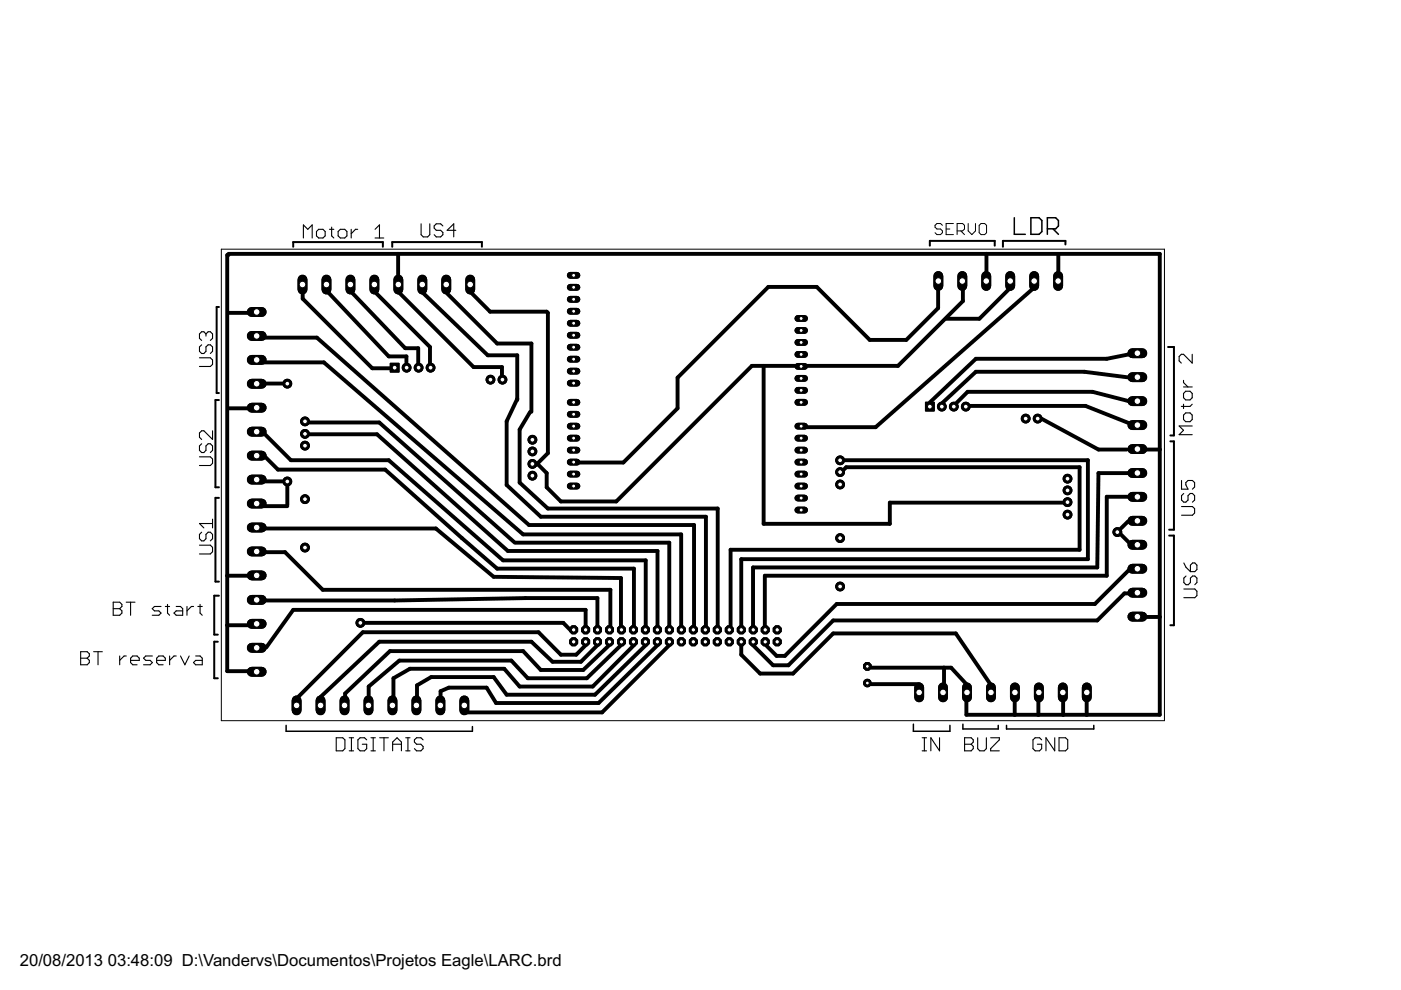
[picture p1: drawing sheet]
<svg xmlns="http://www.w3.org/2000/svg" width="297mm" height="210mm" viewBox="0 0 297 210" stroke-linecap="round" stroke-linejoin="round" font-family="sans-serif">
<defs><g id="words">
<g font-size="4">
<text x="4.2" y="204.7">20/08/2013</text>
<text x="22.9" y="204.7">03:48:09 D:\Vandervs\Documentos\Projetos Eagle\LARC.brd</text>
</g>
</g></defs>
<g fill="none" stroke="#000" stroke-width=".83">
<path d="M48.4 54.1h-.2v88.2h4.7M48.4 53.8h197.5v97.8h-41v-3.3M84.4 53.8v5M209.1 53.8v4.5M224.4 54.1v4.2M48.4 66.3h4.3M55.9 71.6h11.3l45 39.7h35v21.5M55.9 76.8h12.8l42.2 36.5h33.5v19.5M64.2 62.1v1.2l14.7 14.8h4M69.4 61.8l13 13.8h3.8v1.2M74.4 61.8l11.5 12h2.8v3.3M79.4 61.8l11.8 11.8v3.5"/>
<path d="M84.7 62.1l15.7 15.7h6v1.8M89.7 62.1l13.7 13.2h6.3v9.5M94.9 62.3l10.5 10.5h7.3v14.5M99.9 62.1l4 4h12l.3 .2v29.8l-2.5 2.5M161.9 77.6v33.5h26.8v-4.5h36.9M169.2 77.6h-9.8l-28.7 28.7h-11.8l-3-3v-3l-2-2M198.9 61.1v4.2l-6.7 6.8h-7.8l-11.2-11.3h-10.3l-19.2 19.3v6.5l-11.5 11.5h-9.5M204.2 61.1v2.7l-13.8 13.8h-19.2M214.1 61.1l-6.5 6.5h-6.9M219.1 61.1l-33.4 29.5h-15.1M239.6 75.1l-4.9 1h-27.8l-9.8 9.2M48.4 86.6h4.5"/>
<path d="M55.9 91.8l5.8 5.8h20.7l24.3 21.2h30.2v14M55.9 96.6l3 3h22.8l23.7 21h29v12.2M59.9 81.3h-3.7l-.3 .3M65.4 89.6h15l28.8 25.5M65.4 92.1h14.5l27.8 24.7h31.7v16M109.7 84.6l-2.3 4.7v13.5l7.3 6.8h35v23.2M112.4 87.3l-2.2 3.8v11.2l6 5.5h36v25M178.9 99.6l.5-.5h49.5v17.5h-74v16.2M179.2 97.6h51.5v21h-73.5v14.2M205.7 86.1h24.4l9.5 3.7M220.9 88.8l12 6.5h6M239.4 85.1l-7.8-2h-26.5l-2.5 2.5"/>
<path d="M239.6 80.1l-9.7-1.3h-23l-7.3 6.8M242.9 95.3h3M55.9 106.6v.7h5M55.9 112.1h36.5l12.3 10.2 27 .3v10.2M55.9 117.1h4.5l8 8h61v7.7M56.2 102.1h3.7M60.9 103.1v4M109.4 115.1h32.5v17.5M237.6 113.3l1.8 1.8M239.1 110.6l-1.7 1.7M239.4 100.3h-6.5l-.3 20h-72.9v12.3M239.6 105.3h-4.9v16.8h-72.5v10.7"/>
<path d="M48.2 122.1h4.5M48.2 132.6h4.7M55.7 127.3h28l27.7-.5h15.3v6M77.4 132.1h42l1.5 1.5M124.2 132.8v-3.5h-62l-5.8 8M124.2 136.8l-2 2h-3.3l-4.7-4.8h-37.3l-14 14.1M126.7 136.8l-3.5 3.5h-6l-4.5-4.2h-32.3l-12.5 11.7M129.2 136.8l-5.5 5.2h-9l-3.8-4h-28.2l-9.5 9v1.1M131.7 136.8l-7.3 7h-12.5l-3.5-3.7h-23.7l-6.5 5.5v2M134.4 136.8l-8.7 8.8h-15.5l-3.3-3.8h-20l-3.5 2v4.3M136.9 136.8l-10.7 10.5h-18.8l-2.7-3.7h-13.3l-3 1.7v2.3M139.4 136.8l-12.5 12.3h-21.7l-2-3.3h-8l-1.8 .8v1"/>
<path d="M141.9 136.8l-14.2 14.2h-29.3M157.2 136.8v2l4 4h6.9l8.6-8.5h25.9l7.5 11M239.4 120.8l-7.3 7.3h-54.7l-11 11h-1.7l-2.3-2.3M239.6 125.8h-1.2l-5.8 5.8h-55.9l-9.5 9.5h-3.3l-4.2-4.3M242.6 130.8h3.3M184.7 145.1h10.2M184.7 141.6h17l3.2 3.5M200.2 141.6v3.2M215.1 148.5v3.1M220.4 148.5h-.2v3.1M225.4 148.5v3.1M230.4 148.5v3.1"/>
</g>
<path d="M240.1 130.7h2.1" fill="none" stroke="#000" stroke-width="2.1"/>
<circle cx="241.2" cy="130.7" r=".7" fill="#fff" stroke="#000" stroke-width=".21"/>
<path d="M240.1 125.7h2.1" fill="none" stroke="#000" stroke-width="2.1"/>
<circle cx="241.2" cy="125.7" r=".7" fill="#fff" stroke="#000" stroke-width=".21"/>
<path d="M240.1 120.6h2.1" fill="none" stroke="#000" stroke-width="2.1"/>
<circle cx="241.2" cy="120.6" r=".7" fill="#fff" stroke="#000" stroke-width=".21"/>
<path d="M240.1 115.5h2.1" fill="none" stroke="#000" stroke-width="2.1"/>
<circle cx="241.2" cy="115.5" r=".7" fill="#fff" stroke="#000" stroke-width=".21"/>
<path d="M240.1 110.4h2.1" fill="none" stroke="#000" stroke-width="2.1"/>
<circle cx="241.2" cy="110.4" r=".7" fill="#fff" stroke="#000" stroke-width=".21"/>
<path d="M240.1 105.3h2.1" fill="none" stroke="#000" stroke-width="2.1"/>
<circle cx="241.2" cy="105.3" r=".7" fill="#fff" stroke="#000" stroke-width=".21"/>
<path d="M240.1 100.3h2.1" fill="none" stroke="#000" stroke-width="2.1"/>
<circle cx="241.2" cy="100.3" r=".7" fill="#fff" stroke="#000" stroke-width=".21"/>
<path d="M240.1 95.2h2.1" fill="none" stroke="#000" stroke-width="2.1"/>
<circle cx="241.2" cy="95.2" r=".7" fill="#fff" stroke="#000" stroke-width=".21"/>
<path d="M240.1 90.1h2.1" fill="none" stroke="#000" stroke-width="2.1"/>
<circle cx="241.2" cy="90.1" r=".7" fill="#fff" stroke="#000" stroke-width=".21"/>
<path d="M240.1 85h2.1" fill="none" stroke="#000" stroke-width="2.1"/>
<circle cx="241.2" cy="85" r=".7" fill="#fff" stroke="#000" stroke-width=".21"/>
<path d="M240.1 80h2.1" fill="none" stroke="#000" stroke-width="2.1"/>
<circle cx="241.2" cy="80" r=".7" fill="#fff" stroke="#000" stroke-width=".21"/>
<path d="M240.1 74.9h2.1" fill="none" stroke="#000" stroke-width="2.1"/>
<circle cx="241.2" cy="74.9" r=".7" fill="#fff" stroke="#000" stroke-width=".21"/>
<path d="M53.4 66.1h2.1" fill="none" stroke="#000" stroke-width="2.1"/>
<circle cx="54.4" cy="66.1" r=".7" fill="#fff" stroke="#000" stroke-width=".21"/>
<path d="M53.4 71.2h2.1" fill="none" stroke="#000" stroke-width="2.1"/>
<circle cx="54.4" cy="71.2" r=".7" fill="#fff" stroke="#000" stroke-width=".21"/>
<path d="M53.4 76.3h2.1" fill="none" stroke="#000" stroke-width="2.1"/>
<circle cx="54.4" cy="76.3" r=".7" fill="#fff" stroke="#000" stroke-width=".21"/>
<path d="M53.4 81.4h2.1" fill="none" stroke="#000" stroke-width="2.1"/>
<circle cx="54.4" cy="81.4" r=".7" fill="#fff" stroke="#000" stroke-width=".21"/>
<path d="M53.4 86.4h2.1" fill="none" stroke="#000" stroke-width="2.1"/>
<circle cx="54.4" cy="86.4" r=".7" fill="#fff" stroke="#000" stroke-width=".21"/>
<path d="M53.4 91.5h2.1" fill="none" stroke="#000" stroke-width="2.1"/>
<circle cx="54.4" cy="91.5" r=".7" fill="#fff" stroke="#000" stroke-width=".21"/>
<path d="M53.4 96.6h2.1" fill="none" stroke="#000" stroke-width="2.1"/>
<circle cx="54.4" cy="96.6" r=".7" fill="#fff" stroke="#000" stroke-width=".21"/>
<path d="M53.4 101.7h2.1" fill="none" stroke="#000" stroke-width="2.1"/>
<circle cx="54.4" cy="101.7" r=".7" fill="#fff" stroke="#000" stroke-width=".21"/>
<path d="M53.4 106.8h2.1" fill="none" stroke="#000" stroke-width="2.1"/>
<circle cx="54.4" cy="106.8" r=".7" fill="#fff" stroke="#000" stroke-width=".21"/>
<path d="M53.4 111.8h2.1" fill="none" stroke="#000" stroke-width="2.1"/>
<circle cx="54.4" cy="111.8" r=".7" fill="#fff" stroke="#000" stroke-width=".21"/>
<path d="M53.4 116.9h2.1" fill="none" stroke="#000" stroke-width="2.1"/>
<circle cx="54.4" cy="116.9" r=".7" fill="#fff" stroke="#000" stroke-width=".21"/>
<path d="M53.4 122h2.1" fill="none" stroke="#000" stroke-width="2.1"/>
<circle cx="54.4" cy="122" r=".7" fill="#fff" stroke="#000" stroke-width=".21"/>
<path d="M64.1 59.3v2.1" fill="none" stroke="#000" stroke-width="2.1"/>
<circle cx="64.1" cy="60.3" r=".7" fill="#fff" stroke="#000" stroke-width=".21"/>
<path d="M69.2 59.3v2.1" fill="none" stroke="#000" stroke-width="2.1"/>
<circle cx="69.2" cy="60.3" r=".7" fill="#fff" stroke="#000" stroke-width=".21"/>
<path d="M74.3 59.3v2.1" fill="none" stroke="#000" stroke-width="2.1"/>
<circle cx="74.3" cy="60.3" r=".7" fill="#fff" stroke="#000" stroke-width=".21"/>
<path d="M79.4 59.3v2.1" fill="none" stroke="#000" stroke-width="2.1"/>
<circle cx="79.4" cy="60.3" r=".7" fill="#fff" stroke="#000" stroke-width=".21"/>
<path d="M84.5 59.3v2.1" fill="none" stroke="#000" stroke-width="2.1"/>
<circle cx="84.5" cy="60.3" r=".7" fill="#fff" stroke="#000" stroke-width=".21"/>
<path d="M89.5 59.3v2.1" fill="none" stroke="#000" stroke-width="2.1"/>
<circle cx="89.5" cy="60.3" r=".7" fill="#fff" stroke="#000" stroke-width=".21"/>
<path d="M94.6 59.3v2.1" fill="none" stroke="#000" stroke-width="2.1"/>
<circle cx="94.6" cy="60.3" r=".7" fill="#fff" stroke="#000" stroke-width=".21"/>
<path d="M99.7 59.3v2.1" fill="none" stroke="#000" stroke-width="2.1"/>
<circle cx="99.7" cy="60.3" r=".7" fill="#fff" stroke="#000" stroke-width=".21"/>
<path d="M194.9 145.8v2" fill="none" stroke="#000" stroke-width="2.1"/>
<circle cx="194.9" cy="146.8" r=".7" fill="#fff" stroke="#000" stroke-width=".21"/>
<path d="M199.9 145.8v2" fill="none" stroke="#000" stroke-width="2.1"/>
<circle cx="199.9" cy="146.8" r=".7" fill="#fff" stroke="#000" stroke-width=".21"/>
<path d="M205 145.8v2" fill="none" stroke="#000" stroke-width="2.1"/>
<circle cx="205" cy="146.8" r=".7" fill="#fff" stroke="#000" stroke-width=".21"/>
<path d="M210.1 145.8v2" fill="none" stroke="#000" stroke-width="2.1"/>
<circle cx="210.1" cy="146.8" r=".7" fill="#fff" stroke="#000" stroke-width=".21"/>
<path d="M215.2 145.8v2" fill="none" stroke="#000" stroke-width="2.1"/>
<circle cx="215.2" cy="146.8" r=".7" fill="#fff" stroke="#000" stroke-width=".21"/>
<path d="M220.3 145.8v2" fill="none" stroke="#000" stroke-width="2.1"/>
<circle cx="220.3" cy="146.8" r=".7" fill="#fff" stroke="#000" stroke-width=".21"/>
<path d="M225.3 145.8v2" fill="none" stroke="#000" stroke-width="2.1"/>
<circle cx="225.3" cy="146.8" r=".7" fill="#fff" stroke="#000" stroke-width=".21"/>
<path d="M230.4 145.8v2" fill="none" stroke="#000" stroke-width="2.1"/>
<circle cx="230.4" cy="146.8" r=".7" fill="#fff" stroke="#000" stroke-width=".21"/>
<path d="M224.3 58.5v2.1" fill="none" stroke="#000" stroke-width="2.1"/>
<circle cx="224.3" cy="59.6" r=".7" fill="#fff" stroke="#000" stroke-width=".21"/>
<path d="M219.3 58.5v2.1" fill="none" stroke="#000" stroke-width="2.1"/>
<circle cx="219.3" cy="59.6" r=".7" fill="#fff" stroke="#000" stroke-width=".21"/>
<path d="M214.2 58.5v2.1" fill="none" stroke="#000" stroke-width="2.1"/>
<circle cx="214.2" cy="59.6" r=".7" fill="#fff" stroke="#000" stroke-width=".21"/>
<path d="M209.1 58.5v2.1" fill="none" stroke="#000" stroke-width="2.1"/>
<circle cx="209.1" cy="59.6" r=".7" fill="#fff" stroke="#000" stroke-width=".21"/>
<path d="M204 58.5v2.1" fill="none" stroke="#000" stroke-width="2.1"/>
<circle cx="204" cy="59.6" r=".7" fill="#fff" stroke="#000" stroke-width=".21"/>
<path d="M198.9 58.5v2.1" fill="none" stroke="#000" stroke-width="2.1"/>
<circle cx="198.9" cy="59.6" r=".7" fill="#fff" stroke="#000" stroke-width=".21"/>
<path d="M62.9 148.5v2.1" fill="none" stroke="#000" stroke-width="2.1"/>
<circle cx="62.9" cy="149.6" r=".7" fill="#fff" stroke="#000" stroke-width=".21"/>
<path d="M68 148.5v2.1" fill="none" stroke="#000" stroke-width="2.1"/>
<circle cx="68" cy="149.6" r=".7" fill="#fff" stroke="#000" stroke-width=".21"/>
<path d="M73 148.5v2.1" fill="none" stroke="#000" stroke-width="2.1"/>
<circle cx="73" cy="149.6" r=".7" fill="#fff" stroke="#000" stroke-width=".21"/>
<path d="M78.1 148.5v2.1" fill="none" stroke="#000" stroke-width="2.1"/>
<circle cx="78.1" cy="149.6" r=".7" fill="#fff" stroke="#000" stroke-width=".21"/>
<path d="M83.2 148.5v2.1" fill="none" stroke="#000" stroke-width="2.1"/>
<circle cx="83.2" cy="149.6" r=".7" fill="#fff" stroke="#000" stroke-width=".21"/>
<path d="M88.3 148.5v2.1" fill="none" stroke="#000" stroke-width="2.1"/>
<circle cx="88.3" cy="149.6" r=".7" fill="#fff" stroke="#000" stroke-width=".21"/>
<path d="M93.4 148.5v2.1" fill="none" stroke="#000" stroke-width="2.1"/>
<circle cx="93.4" cy="149.6" r=".7" fill="#fff" stroke="#000" stroke-width=".21"/>
<path d="M98.4 148.5v2.1" fill="none" stroke="#000" stroke-width="2.1"/>
<circle cx="98.4" cy="149.6" r=".7" fill="#fff" stroke="#000" stroke-width=".21"/>
<path d="M82.7 77h1.9v1.9h-1.9z" fill="#000" stroke="#000" stroke-width=".21"/>
<circle cx="83.7" cy="78" r=".51" fill="#fff" stroke="#000" stroke-width=".21"/>
<circle cx="86.2" cy="78" r=".93" fill="#000" stroke="#000" stroke-width=".21"/>
<circle cx="86.2" cy="78" r=".51" fill="#fff" stroke="#000" stroke-width=".21"/>
<circle cx="88.8" cy="78" r=".93" fill="#000" stroke="#000" stroke-width=".21"/>
<circle cx="88.8" cy="78" r=".51" fill="#fff" stroke="#000" stroke-width=".21"/>
<circle cx="91.3" cy="78" r=".93" fill="#000" stroke="#000" stroke-width=".21"/>
<circle cx="91.3" cy="78" r=".51" fill="#fff" stroke="#000" stroke-width=".21"/>
<circle cx="106.5" cy="80.5" r=".93" fill="#000" stroke="#000" stroke-width=".21"/>
<circle cx="106.5" cy="80.5" r=".51" fill="#fff" stroke="#000" stroke-width=".21"/>
<circle cx="104" cy="80.5" r=".93" fill="#000" stroke="#000" stroke-width=".21"/>
<circle cx="104" cy="80.5" r=".51" fill="#fff" stroke="#000" stroke-width=".21"/>
<path d="M196.2 85.3h1.9v1.8h-1.9z" fill="#000" stroke="#000" stroke-width=".21"/>
<circle cx="197.1" cy="86.2" r=".51" fill="#fff" stroke="#000" stroke-width=".21"/>
<circle cx="199.7" cy="86.2" r=".93" fill="#000" stroke="#000" stroke-width=".21"/>
<circle cx="199.7" cy="86.2" r=".51" fill="#fff" stroke="#000" stroke-width=".21"/>
<circle cx="202.2" cy="86.2" r=".93" fill="#000" stroke="#000" stroke-width=".21"/>
<circle cx="202.2" cy="86.2" r=".51" fill="#fff" stroke="#000" stroke-width=".21"/>
<circle cx="204.8" cy="86.2" r=".93" fill="#000" stroke="#000" stroke-width=".21"/>
<circle cx="204.8" cy="86.2" r=".51" fill="#fff" stroke="#000" stroke-width=".21"/>
<circle cx="220" cy="88.8" r=".93" fill="#000" stroke="#000" stroke-width=".21"/>
<circle cx="220" cy="88.8" r=".51" fill="#fff" stroke="#000" stroke-width=".21"/>
<circle cx="217.5" cy="88.8" r=".93" fill="#000" stroke="#000" stroke-width=".21"/>
<circle cx="217.5" cy="88.8" r=".51" fill="#fff" stroke="#000" stroke-width=".21"/>
<path d="M120.9 103.1h1.4" fill="none" stroke="#000" stroke-width="1.4"/>
<circle cx="121.6" cy="103.1" r=".42" fill="#fff" stroke="#000" stroke-width=".21"/>
<path d="M120.9 100.5h1.4" fill="none" stroke="#000" stroke-width="1.4"/>
<circle cx="121.6" cy="100.5" r=".42" fill="#fff" stroke="#000" stroke-width=".21"/>
<path d="M120.9 98h1.4" fill="none" stroke="#000" stroke-width="1.4"/>
<circle cx="121.6" cy="98" r=".42" fill="#fff" stroke="#000" stroke-width=".21"/>
<path d="M120.9 95.4h1.4" fill="none" stroke="#000" stroke-width="1.4"/>
<circle cx="121.6" cy="95.4" r=".42" fill="#fff" stroke="#000" stroke-width=".21"/>
<path d="M120.9 92.9h1.4" fill="none" stroke="#000" stroke-width="1.4"/>
<circle cx="121.6" cy="92.9" r=".42" fill="#fff" stroke="#000" stroke-width=".21"/>
<path d="M120.9 90.4h1.4" fill="none" stroke="#000" stroke-width="1.4"/>
<circle cx="121.6" cy="90.4" r=".42" fill="#fff" stroke="#000" stroke-width=".21"/>
<path d="M120.9 87.8h1.4" fill="none" stroke="#000" stroke-width="1.4"/>
<circle cx="121.6" cy="87.8" r=".42" fill="#fff" stroke="#000" stroke-width=".21"/>
<path d="M120.9 85.3h1.4" fill="none" stroke="#000" stroke-width="1.4"/>
<circle cx="121.6" cy="85.3" r=".42" fill="#fff" stroke="#000" stroke-width=".21"/>
<path d="M169.2 90.4h1.4" fill="none" stroke="#000" stroke-width="1.4"/>
<circle cx="169.9" cy="90.4" r=".42" fill="#fff" stroke="#000" stroke-width=".21"/>
<path d="M169.2 92.9h1.4" fill="none" stroke="#000" stroke-width="1.4"/>
<circle cx="169.9" cy="92.9" r=".42" fill="#fff" stroke="#000" stroke-width=".21"/>
<path d="M169.2 95.4h1.4" fill="none" stroke="#000" stroke-width="1.4"/>
<circle cx="169.9" cy="95.4" r=".42" fill="#fff" stroke="#000" stroke-width=".21"/>
<path d="M169.2 98h1.4" fill="none" stroke="#000" stroke-width="1.4"/>
<circle cx="169.9" cy="98" r=".42" fill="#fff" stroke="#000" stroke-width=".21"/>
<path d="M169.2 100.5h1.4" fill="none" stroke="#000" stroke-width="1.4"/>
<circle cx="169.9" cy="100.5" r=".42" fill="#fff" stroke="#000" stroke-width=".21"/>
<path d="M169.2 103.1h1.4" fill="none" stroke="#000" stroke-width="1.4"/>
<circle cx="169.9" cy="103.1" r=".42" fill="#fff" stroke="#000" stroke-width=".21"/>
<path d="M169.2 105.6h1.4" fill="none" stroke="#000" stroke-width="1.4"/>
<circle cx="169.9" cy="105.6" r=".42" fill="#fff" stroke="#000" stroke-width=".21"/>
<path d="M169.2 108.1h1.4" fill="none" stroke="#000" stroke-width="1.4"/>
<circle cx="169.9" cy="108.1" r=".42" fill="#fff" stroke="#000" stroke-width=".21"/>
<circle cx="121.6" cy="133.5" r=".92" fill="#000" stroke="#000" stroke-width=".21"/>
<circle cx="121.6" cy="133.5" r=".47" fill="#fff" stroke="#000" stroke-width=".21"/>
<circle cx="121.6" cy="136.1" r=".92" fill="#000" stroke="#000" stroke-width=".21"/>
<circle cx="121.6" cy="136.1" r=".47" fill="#fff" stroke="#000" stroke-width=".21"/>
<circle cx="124.2" cy="133.5" r=".92" fill="#000" stroke="#000" stroke-width=".21"/>
<circle cx="124.2" cy="133.5" r=".47" fill="#fff" stroke="#000" stroke-width=".21"/>
<circle cx="124.2" cy="136.1" r=".92" fill="#000" stroke="#000" stroke-width=".21"/>
<circle cx="124.2" cy="136.1" r=".47" fill="#fff" stroke="#000" stroke-width=".21"/>
<circle cx="126.7" cy="133.5" r=".92" fill="#000" stroke="#000" stroke-width=".21"/>
<circle cx="126.7" cy="133.5" r=".47" fill="#fff" stroke="#000" stroke-width=".21"/>
<circle cx="126.7" cy="136.1" r=".92" fill="#000" stroke="#000" stroke-width=".21"/>
<circle cx="126.7" cy="136.1" r=".47" fill="#fff" stroke="#000" stroke-width=".21"/>
<circle cx="129.2" cy="133.5" r=".92" fill="#000" stroke="#000" stroke-width=".21"/>
<circle cx="129.2" cy="133.5" r=".47" fill="#fff" stroke="#000" stroke-width=".21"/>
<circle cx="129.2" cy="136.1" r=".92" fill="#000" stroke="#000" stroke-width=".21"/>
<circle cx="129.2" cy="136.1" r=".47" fill="#fff" stroke="#000" stroke-width=".21"/>
<circle cx="131.8" cy="133.5" r=".92" fill="#000" stroke="#000" stroke-width=".21"/>
<circle cx="131.8" cy="133.5" r=".47" fill="#fff" stroke="#000" stroke-width=".21"/>
<circle cx="131.8" cy="136.1" r=".92" fill="#000" stroke="#000" stroke-width=".21"/>
<circle cx="131.8" cy="136.1" r=".47" fill="#fff" stroke="#000" stroke-width=".21"/>
<circle cx="134.3" cy="133.5" r=".92" fill="#000" stroke="#000" stroke-width=".21"/>
<circle cx="134.3" cy="133.5" r=".47" fill="#fff" stroke="#000" stroke-width=".21"/>
<circle cx="134.3" cy="136.1" r=".92" fill="#000" stroke="#000" stroke-width=".21"/>
<circle cx="134.3" cy="136.1" r=".47" fill="#fff" stroke="#000" stroke-width=".21"/>
<circle cx="136.8" cy="133.5" r=".92" fill="#000" stroke="#000" stroke-width=".21"/>
<circle cx="136.8" cy="133.5" r=".47" fill="#fff" stroke="#000" stroke-width=".21"/>
<circle cx="136.8" cy="136.1" r=".92" fill="#000" stroke="#000" stroke-width=".21"/>
<circle cx="136.8" cy="136.1" r=".47" fill="#fff" stroke="#000" stroke-width=".21"/>
<circle cx="139.4" cy="133.5" r=".92" fill="#000" stroke="#000" stroke-width=".21"/>
<circle cx="139.4" cy="133.5" r=".47" fill="#fff" stroke="#000" stroke-width=".21"/>
<circle cx="139.4" cy="136.1" r=".92" fill="#000" stroke="#000" stroke-width=".21"/>
<circle cx="139.4" cy="136.1" r=".47" fill="#fff" stroke="#000" stroke-width=".21"/>
<circle cx="141.9" cy="133.5" r=".92" fill="#000" stroke="#000" stroke-width=".21"/>
<circle cx="141.9" cy="133.5" r=".47" fill="#fff" stroke="#000" stroke-width=".21"/>
<circle cx="141.9" cy="136.1" r=".92" fill="#000" stroke="#000" stroke-width=".21"/>
<circle cx="141.9" cy="136.1" r=".47" fill="#fff" stroke="#000" stroke-width=".21"/>
<circle cx="144.5" cy="133.5" r=".92" fill="#000" stroke="#000" stroke-width=".21"/>
<circle cx="144.5" cy="133.5" r=".47" fill="#fff" stroke="#000" stroke-width=".21"/>
<circle cx="144.5" cy="136.1" r=".92" fill="#000" stroke="#000" stroke-width=".21"/>
<circle cx="144.5" cy="136.1" r=".47" fill="#fff" stroke="#000" stroke-width=".21"/>
<circle cx="147" cy="133.5" r=".92" fill="#000" stroke="#000" stroke-width=".21"/>
<circle cx="147" cy="133.5" r=".47" fill="#fff" stroke="#000" stroke-width=".21"/>
<circle cx="147" cy="136.1" r=".92" fill="#000" stroke="#000" stroke-width=".21"/>
<circle cx="147" cy="136.1" r=".47" fill="#fff" stroke="#000" stroke-width=".21"/>
<circle cx="149.5" cy="133.5" r=".92" fill="#000" stroke="#000" stroke-width=".21"/>
<circle cx="149.5" cy="133.5" r=".47" fill="#fff" stroke="#000" stroke-width=".21"/>
<circle cx="149.5" cy="136.1" r=".92" fill="#000" stroke="#000" stroke-width=".21"/>
<circle cx="149.5" cy="136.1" r=".47" fill="#fff" stroke="#000" stroke-width=".21"/>
<circle cx="152.1" cy="133.5" r=".92" fill="#000" stroke="#000" stroke-width=".21"/>
<circle cx="152.1" cy="133.5" r=".47" fill="#fff" stroke="#000" stroke-width=".21"/>
<circle cx="152.1" cy="136.1" r=".92" fill="#000" stroke="#000" stroke-width=".21"/>
<circle cx="152.1" cy="136.1" r=".47" fill="#fff" stroke="#000" stroke-width=".21"/>
<circle cx="154.6" cy="133.5" r=".92" fill="#000" stroke="#000" stroke-width=".21"/>
<circle cx="154.6" cy="133.5" r=".47" fill="#fff" stroke="#000" stroke-width=".21"/>
<circle cx="154.6" cy="136.1" r=".92" fill="#000" stroke="#000" stroke-width=".21"/>
<circle cx="154.6" cy="136.1" r=".47" fill="#fff" stroke="#000" stroke-width=".21"/>
<circle cx="157.2" cy="133.5" r=".92" fill="#000" stroke="#000" stroke-width=".21"/>
<circle cx="157.2" cy="133.5" r=".47" fill="#fff" stroke="#000" stroke-width=".21"/>
<circle cx="157.2" cy="136.1" r=".92" fill="#000" stroke="#000" stroke-width=".21"/>
<circle cx="157.2" cy="136.1" r=".47" fill="#fff" stroke="#000" stroke-width=".21"/>
<circle cx="159.7" cy="133.5" r=".92" fill="#000" stroke="#000" stroke-width=".21"/>
<circle cx="159.7" cy="133.5" r=".47" fill="#fff" stroke="#000" stroke-width=".21"/>
<circle cx="159.7" cy="136.1" r=".92" fill="#000" stroke="#000" stroke-width=".21"/>
<circle cx="159.7" cy="136.1" r=".47" fill="#fff" stroke="#000" stroke-width=".21"/>
<circle cx="162.2" cy="133.5" r=".92" fill="#000" stroke="#000" stroke-width=".21"/>
<circle cx="162.2" cy="133.5" r=".47" fill="#fff" stroke="#000" stroke-width=".21"/>
<circle cx="162.2" cy="136.1" r=".92" fill="#000" stroke="#000" stroke-width=".21"/>
<circle cx="162.2" cy="136.1" r=".47" fill="#fff" stroke="#000" stroke-width=".21"/>
<circle cx="164.8" cy="133.5" r=".92" fill="#000" stroke="#000" stroke-width=".21"/>
<circle cx="164.8" cy="133.5" r=".47" fill="#fff" stroke="#000" stroke-width=".21"/>
<circle cx="164.8" cy="136.1" r=".92" fill="#000" stroke="#000" stroke-width=".21"/>
<circle cx="164.8" cy="136.1" r=".47" fill="#fff" stroke="#000" stroke-width=".21"/>
<path d="M120.9 58.4h1.4" fill="none" stroke="#000" stroke-width="1.4"/>
<circle cx="121.6" cy="58.4" r=".42" fill="#fff" stroke="#000" stroke-width=".21"/>
<path d="M120.9 60.9h1.4" fill="none" stroke="#000" stroke-width="1.4"/>
<circle cx="121.6" cy="60.9" r=".42" fill="#fff" stroke="#000" stroke-width=".21"/>
<path d="M120.9 63.5h1.4" fill="none" stroke="#000" stroke-width="1.4"/>
<circle cx="121.6" cy="63.5" r=".42" fill="#fff" stroke="#000" stroke-width=".21"/>
<path d="M120.9 66h1.4" fill="none" stroke="#000" stroke-width="1.4"/>
<circle cx="121.6" cy="66" r=".42" fill="#fff" stroke="#000" stroke-width=".21"/>
<path d="M120.9 68.5h1.4" fill="none" stroke="#000" stroke-width="1.4"/>
<circle cx="121.6" cy="68.5" r=".42" fill="#fff" stroke="#000" stroke-width=".21"/>
<path d="M120.9 71.1h1.4" fill="none" stroke="#000" stroke-width="1.4"/>
<circle cx="121.6" cy="71.1" r=".42" fill="#fff" stroke="#000" stroke-width=".21"/>
<path d="M120.9 73.6h1.4" fill="none" stroke="#000" stroke-width="1.4"/>
<circle cx="121.6" cy="73.6" r=".42" fill="#fff" stroke="#000" stroke-width=".21"/>
<path d="M120.9 76.2h1.4" fill="none" stroke="#000" stroke-width="1.4"/>
<circle cx="121.6" cy="76.2" r=".42" fill="#fff" stroke="#000" stroke-width=".21"/>
<path d="M120.9 78.7h1.4" fill="none" stroke="#000" stroke-width="1.4"/>
<circle cx="121.6" cy="78.7" r=".42" fill="#fff" stroke="#000" stroke-width=".21"/>
<path d="M120.9 81.2h1.4" fill="none" stroke="#000" stroke-width="1.4"/>
<circle cx="121.6" cy="81.2" r=".42" fill="#fff" stroke="#000" stroke-width=".21"/>
<path d="M169.2 67.5h1.4" fill="none" stroke="#000" stroke-width="1.4"/>
<circle cx="169.9" cy="67.5" r=".42" fill="#fff" stroke="#000" stroke-width=".21"/>
<path d="M169.2 70.1h1.4" fill="none" stroke="#000" stroke-width="1.4"/>
<circle cx="169.9" cy="70.1" r=".42" fill="#fff" stroke="#000" stroke-width=".21"/>
<path d="M169.2 72.6h1.4" fill="none" stroke="#000" stroke-width="1.4"/>
<circle cx="169.9" cy="72.6" r=".42" fill="#fff" stroke="#000" stroke-width=".21"/>
<path d="M169.2 75.1h1.4" fill="none" stroke="#000" stroke-width="1.4"/>
<circle cx="169.9" cy="75.1" r=".42" fill="#fff" stroke="#000" stroke-width=".21"/>
<path d="M169.2 77.7h1.4" fill="none" stroke="#000" stroke-width="1.4"/>
<circle cx="169.9" cy="77.7" r=".42" fill="#fff" stroke="#000" stroke-width=".21"/>
<path d="M169.2 80.2h1.4" fill="none" stroke="#000" stroke-width="1.4"/>
<circle cx="169.9" cy="80.2" r=".42" fill="#fff" stroke="#000" stroke-width=".21"/>
<path d="M169.2 82.8h1.4" fill="none" stroke="#000" stroke-width="1.4"/>
<circle cx="169.9" cy="82.8" r=".42" fill="#fff" stroke="#000" stroke-width=".21"/>
<path d="M169.2 85.3h1.4" fill="none" stroke="#000" stroke-width="1.4"/>
<circle cx="169.9" cy="85.3" r=".42" fill="#fff" stroke="#000" stroke-width=".21"/>
<path d="M53.4 127.2h2.1" fill="none" stroke="#000" stroke-width="2.1"/>
<circle cx="54.4" cy="127.2" r=".7" fill="#fff" stroke="#000" stroke-width=".21"/>
<path d="M53.4 132.3h2.1" fill="none" stroke="#000" stroke-width="2.1"/>
<circle cx="54.4" cy="132.3" r=".7" fill="#fff" stroke="#000" stroke-width=".21"/>
<path d="M53.4 137.4h2.1" fill="none" stroke="#000" stroke-width="2.1"/>
<circle cx="54.4" cy="137.4" r=".7" fill="#fff" stroke="#000" stroke-width=".21"/>
<path d="M53.4 142.4h2.1" fill="none" stroke="#000" stroke-width="2.1"/>
<circle cx="54.4" cy="142.4" r=".7" fill="#fff" stroke="#000" stroke-width=".21"/>
<circle cx="183.9" cy="141.3" r=".87" fill="#000" stroke="#000" stroke-width=".21"/>
<circle cx="183.9" cy="141.3" r=".4" fill="#fff" stroke="#000" stroke-width=".21"/>
<circle cx="183.9" cy="144.8" r=".8" fill="#000" stroke="#000" stroke-width=".21"/>
<circle cx="183.9" cy="144.8" r=".4" fill="#fff" stroke="#000" stroke-width=".21"/>
<circle cx="64.7" cy="89.3" r=".93" fill="#000" stroke="#000" stroke-width=".21"/>
<circle cx="64.7" cy="89.3" r=".51" fill="#fff" stroke="#000" stroke-width=".21"/>
<circle cx="64.7" cy="92" r=".93" fill="#000" stroke="#000" stroke-width=".21"/>
<circle cx="64.7" cy="92" r=".51" fill="#fff" stroke="#000" stroke-width=".21"/>
<circle cx="64.7" cy="94.5" r=".93" fill="#000" stroke="#000" stroke-width=".21"/>
<circle cx="64.7" cy="94.5" r=".51" fill="#fff" stroke="#000" stroke-width=".21"/>
<circle cx="64.7" cy="116.1" r=".93" fill="#000" stroke="#000" stroke-width=".21"/>
<circle cx="64.7" cy="116.1" r=".51" fill="#fff" stroke="#000" stroke-width=".21"/>
<circle cx="64.7" cy="105.8" r=".93" fill="#000" stroke="#000" stroke-width=".21"/>
<circle cx="64.7" cy="105.8" r=".51" fill="#fff" stroke="#000" stroke-width=".21"/>
<circle cx="60.9" cy="81.3" r=".93" fill="#000" stroke="#000" stroke-width=".21"/>
<circle cx="60.9" cy="81.3" r=".51" fill="#fff" stroke="#000" stroke-width=".21"/>
<circle cx="60.9" cy="102.1" r=".93" fill="#000" stroke="#000" stroke-width=".21"/>
<circle cx="60.9" cy="102.1" r=".51" fill="#fff" stroke="#000" stroke-width=".21"/>
<circle cx="112.9" cy="98.4" r=".93" fill="#000" stroke="#000" stroke-width=".21"/>
<circle cx="112.9" cy="98.4" r=".51" fill="#fff" stroke="#000" stroke-width=".21"/>
<circle cx="112.9" cy="100.9" r=".93" fill="#000" stroke="#000" stroke-width=".21"/>
<circle cx="112.9" cy="100.9" r=".51" fill="#fff" stroke="#000" stroke-width=".21"/>
<circle cx="112.9" cy="95.7" r=".93" fill="#000" stroke="#000" stroke-width=".21"/>
<circle cx="112.9" cy="95.7" r=".51" fill="#fff" stroke="#000" stroke-width=".21"/>
<circle cx="112.9" cy="93.2" r=".93" fill="#000" stroke="#000" stroke-width=".21"/>
<circle cx="112.9" cy="93.2" r=".51" fill="#fff" stroke="#000" stroke-width=".21"/>
<circle cx="178.1" cy="97.6" r=".93" fill="#000" stroke="#000" stroke-width=".21"/>
<circle cx="178.1" cy="97.6" r=".51" fill="#fff" stroke="#000" stroke-width=".21"/>
<circle cx="178.1" cy="100.1" r=".93" fill="#000" stroke="#000" stroke-width=".21"/>
<circle cx="178.1" cy="100.1" r=".51" fill="#fff" stroke="#000" stroke-width=".21"/>
<circle cx="178.1" cy="102.7" r=".93" fill="#000" stroke="#000" stroke-width=".21"/>
<circle cx="178.1" cy="102.7" r=".51" fill="#fff" stroke="#000" stroke-width=".21"/>
<circle cx="178.1" cy="114.1" r=".93" fill="#000" stroke="#000" stroke-width=".21"/>
<circle cx="178.1" cy="114.1" r=".51" fill="#fff" stroke="#000" stroke-width=".21"/>
<circle cx="178.1" cy="124.4" r=".93" fill="#000" stroke="#000" stroke-width=".21"/>
<circle cx="178.1" cy="124.4" r=".51" fill="#fff" stroke="#000" stroke-width=".21"/>
<circle cx="226.3" cy="106.5" r=".93" fill="#000" stroke="#000" stroke-width=".21"/>
<circle cx="226.3" cy="106.5" r=".51" fill="#fff" stroke="#000" stroke-width=".21"/>
<circle cx="226.3" cy="104" r=".93" fill="#000" stroke="#000" stroke-width=".21"/>
<circle cx="226.3" cy="104" r=".51" fill="#fff" stroke="#000" stroke-width=".21"/>
<circle cx="226.3" cy="101.5" r=".93" fill="#000" stroke="#000" stroke-width=".21"/>
<circle cx="226.3" cy="101.5" r=".51" fill="#fff" stroke="#000" stroke-width=".21"/>
<circle cx="226.3" cy="109.1" r=".93" fill="#000" stroke="#000" stroke-width=".21"/>
<circle cx="226.3" cy="109.1" r=".51" fill="#fff" stroke="#000" stroke-width=".21"/>
<circle cx="236.9" cy="112.8" r=".93" fill="#000" stroke="#000" stroke-width=".21"/>
<circle cx="236.9" cy="112.8" r=".51" fill="#fff" stroke="#000" stroke-width=".21"/>
<circle cx="76.4" cy="132.1" r=".93" fill="#000" stroke="#000" stroke-width=".21"/>
<circle cx="76.4" cy="132.1" r=".51" fill="#fff" stroke="#000" stroke-width=".21"/>
<path d="M215.1 46.2v3.5h2.3M218.6 46.2h1.7l.6 .6v2.3l-.6 .6h-1.7zM222.1 48.5h1.7l.6-.6v-1.1l-.6-.6h-1.7v3.5M223.2 48.5l1.2 1.2M60.7 153.8v1.2h39.5v-.9M193.7 153.5v1.5h7.7v-1.2M204.2 153.5v1.1h7.4v-.8M213.4 153.8v.8h18.5v-.8" fill="none" stroke="#000" stroke-width=".32"/>
<path d="M199.8 47.8l-.4-.4h-.8l-.4 .4v.4l.4 .4h.8l.4 .4v.3l-.4 .4h-.8l-.4-.4M200.6 48.6h.8M202.1 47.4h-1.5v2.3h1.5M202.9 49h1.2l.4-.4v-.8l-.4-.4h-1.2v2.3M203.7 49l.8 .7M205.3 47.4v1.6l.8 .7 .7-.7v-1.6M207.6 47.8l.4-.4h.8l.4 .4v1.5l-.4 .4h-.8l-.4-.4z" fill="none" stroke="#000" stroke-width=".21"/>
<g fill="none" stroke="#000" stroke-width=".23">
<path d="M64.3 50.5v-2.8l1 .9 .9-.9v2.8M67.1 49.1l.5-.5h.9l.4 .5v.9l-.4 .5h-.9l-.5-.5zM69.8 48.6h1M70.3 48.2v1.8l.5 .5M71.7 49.1l.5-.5h.9l.5 .5v.9l-.5 .5h-.9l-.5-.5zM74.5 48.6v1.9M75.8 48.6h-.4l-.9 1M79.5 50.5h1.9M79.5 48.6l1-.9v2.8M89.3 47.5v2.3l.4 .4h1l.4-.4v-2.3M93.9 47.9l-.5-.4h-.9l-.4 .4v.5l.4 .4h.9l.5 .5v.5l-.5 .4h-.9l-.4-.4M96.6 48.8h-1.8l1.4-1.3v2.7"/>
<path d="M42.3 75.9h2.3l.5 .4v1l-.5 .4h-2.3M42.8 73.1l-.5 .5v.9l.5 .5h.4l.5-.5v-.9l.4-.5h.5l.5 .5v.9l-.5 .5M43.7 70.8l.4-.5h.5l.5 .5v.9l-.5 .5M43.7 70.8l-.5-.5h-.4l-.5 .5v.9l.5 .5M43.7 70.8v.5M252.8 75.1v1.9l-1.9-1.9h-.4l-.5 .5v.9l.5 .5M42.3 96.9h2.3l.5 .4v.9l-.5 .5h-2.3M42.8 94.1l-.5 .5v.9l.5 .4h.4l.5-.4v-.9l.4-.5h.5l.5 .5v.9l-.5 .4M45.1 91.3v1.9l-1.9-1.9h-.4l-.5 .5v.9l.5 .5M250.9 83.4l.5-.4h.9l.5 .4v.9l-.5 .5h-.9l-.5-.5zM250.9 88l.5-.5h.9l.5 .5v.9l-.5 .5h-.9l-.5-.5zM250.9 80.6v.5l1 .9"/>
<path d="M250.9 85.7v.9M250.9 82h1.9M252.8 90.3h-2.8l.9 .9-.9 1h2.8M252.8 85.7l-.5 .5h-1.8M42.3 115.6h2.3l.5 .5v.9l-.5 .5h-2.3M42.8 112.8l-.5 .5v.9l.5 .5h.4l.5-.5v-.9l.4-.5h.5l.5 .5v.9l-.5 .5M45.1 110.1v1.8M45.1 111h-2.8l.9 .9M250.5 107.4h2.3l.5 .4v1l-.5 .4h-2.3M250.5 101.9v1.8h1.4l-.5-.9v-.5l.5-.4h.9l.5 .4v1l-.5 .4M251 104.6l-.5 .5v.9l.5 .5h.4l.5-.5v-.9l.4-.5h.5l.5 .5v.9l-.5 .5M251 119.4l.5 .9 .9 .9"/>
<path d="M252.4 119.8l.5-.4h.4l.5 .4v1l-.5 .4h-.9zM17.1 138.2h1.4l.4 .4v.5l-.4 .5 .4 .4v.5l-.4 .4h-1.4zM17.1 139.6h1.4M19.9 138.2h1.8M20.8 138.2v2.7M24 127.7h1.4l.4 .4v.5l-.4 .5 .4 .4v.5l-.4 .5h-1.4zM24 129.1h1.4M25.4 139.1v1.8M26.8 127.7h1.8M26.8 139.1h-.5l-.9 .9M27.7 127.7v2.8M32.3 139.1h-1.4l-.5 .5 .5 .4h.9l.5 .5-.5 .4h-1.4"/>
<path d="M34.1 128.6h-1.4l-.4 .5 .4 .4h1l.4 .5-.4 .5h-1.4M35.1 128.6h.9M35.5 128.1v1.9l.5 .5M36 139.1v1.8M37.4 128.6h.9l.4 .5v1.4h-1.3l-.5-.5 .5-.5h1.3M37.4 139.1h-.5l-.9 .9M38.3 139.1l.9 1.8 .9-1.8M39.6 128.6v1.9M41 128.6h-.4l-1 .9M41.5 139.1h.9l.5 .5v1.3h-1.4l-.5-.4 .5-.5h1.4M42 128.6h.9M42.4 128.1v1.9l.5 .5"/>
<path d="M251 124.9h2.3l.5 .4v1l-.5 .4h-2.3M251.5 122.1l-.5 .5v.9l.5 .5h.4l.5-.5v-.9l.5-.5h.4l.5 .5v.9l-.5 .5M27.7 140h1.8v-.4l-.4-.5h-.9l-.5 .5v.9l.5 .4h.9M33.2 140h1.9v-.4l-.5-.5h-.9l-.5 .5v.9l.5 .4h.9M71.3 156.4h1.4l.4 .5v1.8l-.4 .5h-1.4zM74 159.2h1M74 156.4h1M74.5 156.4v2.8M77.7 156.9l-.4-.5h-1l-.4 .5v1.8l.4 .5h1l.4-.5v-.9h-.9M78.7 159.2h.9M78.7 156.4h.9M79.1 156.4v2.8"/>
<path d="M80.5 156.4h1.8M81.4 156.4v2.8M83.2 157.8h1.9M83.2 159.2v-1.9l1-.9 .9 .9v1.9M86 159.2h.9M86 156.4h.9M86.5 156.4v2.8M89.7 156.9l-.5-.5h-.9l-.4 .5v.4l.4 .5h.9l.5 .5v.4l-.5 .5h-.9l-.4-.5M195.5 159.2h.9M195.5 156.4h.9M196 156.4v2.8M199.2 156.4v2.8l-1.8-2.8v2.8"/>
<path d="M204.5 156.4h1.4l.5 .5v.4l-.5 .5 .5 .5v.4l-.5 .5h-1.4zM204.5 157.8h1.4M207.3 156.4v2.3l.4 .5h1l.4-.5v-2.3M210 156.4h1.9v.5l-1.9 1.8v.5h1.9M220.9 156.9l-.5-.5h-.9l-.5 .5v1.8l.5 .5h.9l.5-.5v-.9h-1M223.6 156.4v2.8l-1.8-2.8v2.8M224.5 156.4h1.4l.5 .5v1.8l-.5 .5h-1.4z"/>
</g>
<path d="M62.2 52.3v-1h19v1M83.2 52.3v-1h19v1M197.1 52.1v-1h13.8v1M225.9 51.8v-.7h-13.3v1.2M46.4 65.1h-.5v18.2h.5M247.6 73.6h1.3v18.7h-.8M46.4 84.8h-.7v18.5h.7M248.1 93.6h.8v18.7h-1M46.4 105.6h-.7v17.7h.7M247.9 113.6h1v19h-.8M46.2 136.1h-.8v7.7h.8M46.4 126.3h-1v8.3h.8" fill="none" stroke="#000" stroke-width=".42"/>
<path d="M240.1 130.7h2.1" fill="none" stroke="#000" stroke-width="2.1"/>
<circle cx="241.2" cy="130.7" r=".7" fill="#fff" stroke="#000" stroke-width=".21"/>
<path d="M240.1 125.7h2.1" fill="none" stroke="#000" stroke-width="2.1"/>
<circle cx="241.2" cy="125.7" r=".7" fill="#fff" stroke="#000" stroke-width=".21"/>
<path d="M240.1 120.6h2.1" fill="none" stroke="#000" stroke-width="2.1"/>
<circle cx="241.2" cy="120.6" r=".7" fill="#fff" stroke="#000" stroke-width=".21"/>
<path d="M240.1 115.5h2.1" fill="none" stroke="#000" stroke-width="2.1"/>
<circle cx="241.2" cy="115.5" r=".7" fill="#fff" stroke="#000" stroke-width=".21"/>
<path d="M240.1 110.4h2.1" fill="none" stroke="#000" stroke-width="2.1"/>
<circle cx="241.2" cy="110.4" r=".7" fill="#fff" stroke="#000" stroke-width=".21"/>
<path d="M240.1 105.3h2.1" fill="none" stroke="#000" stroke-width="2.1"/>
<circle cx="241.2" cy="105.3" r=".7" fill="#fff" stroke="#000" stroke-width=".21"/>
<path d="M240.1 100.3h2.1" fill="none" stroke="#000" stroke-width="2.1"/>
<circle cx="241.2" cy="100.3" r=".7" fill="#fff" stroke="#000" stroke-width=".21"/>
<path d="M240.1 95.2h2.1" fill="none" stroke="#000" stroke-width="2.1"/>
<circle cx="241.2" cy="95.2" r=".7" fill="#fff" stroke="#000" stroke-width=".21"/>
<path d="M240.1 90.1h2.1" fill="none" stroke="#000" stroke-width="2.1"/>
<circle cx="241.2" cy="90.1" r=".7" fill="#fff" stroke="#000" stroke-width=".21"/>
<path d="M240.1 85h2.1" fill="none" stroke="#000" stroke-width="2.1"/>
<circle cx="241.2" cy="85" r=".7" fill="#fff" stroke="#000" stroke-width=".21"/>
<path d="M240.1 80h2.1" fill="none" stroke="#000" stroke-width="2.1"/>
<circle cx="241.2" cy="80" r=".7" fill="#fff" stroke="#000" stroke-width=".21"/>
<path d="M240.1 74.9h2.1" fill="none" stroke="#000" stroke-width="2.1"/>
<circle cx="241.2" cy="74.9" r=".7" fill="#fff" stroke="#000" stroke-width=".21"/>
<path d="M53.4 66.1h2.1" fill="none" stroke="#000" stroke-width="2.1"/>
<circle cx="54.4" cy="66.1" r=".7" fill="#fff" stroke="#000" stroke-width=".21"/>
<path d="M53.4 71.2h2.1" fill="none" stroke="#000" stroke-width="2.1"/>
<circle cx="54.4" cy="71.2" r=".7" fill="#fff" stroke="#000" stroke-width=".21"/>
<path d="M53.4 76.3h2.1" fill="none" stroke="#000" stroke-width="2.1"/>
<circle cx="54.4" cy="76.3" r=".7" fill="#fff" stroke="#000" stroke-width=".21"/>
<path d="M53.4 81.4h2.1" fill="none" stroke="#000" stroke-width="2.1"/>
<circle cx="54.4" cy="81.4" r=".7" fill="#fff" stroke="#000" stroke-width=".21"/>
<path d="M53.4 86.4h2.1" fill="none" stroke="#000" stroke-width="2.1"/>
<circle cx="54.4" cy="86.4" r=".7" fill="#fff" stroke="#000" stroke-width=".21"/>
<path d="M53.4 91.5h2.1" fill="none" stroke="#000" stroke-width="2.1"/>
<circle cx="54.4" cy="91.5" r=".7" fill="#fff" stroke="#000" stroke-width=".21"/>
<path d="M53.4 96.6h2.1" fill="none" stroke="#000" stroke-width="2.1"/>
<circle cx="54.4" cy="96.6" r=".7" fill="#fff" stroke="#000" stroke-width=".21"/>
<path d="M53.4 101.7h2.1" fill="none" stroke="#000" stroke-width="2.1"/>
<circle cx="54.4" cy="101.7" r=".7" fill="#fff" stroke="#000" stroke-width=".21"/>
<path d="M53.4 106.8h2.1" fill="none" stroke="#000" stroke-width="2.1"/>
<circle cx="54.4" cy="106.8" r=".7" fill="#fff" stroke="#000" stroke-width=".21"/>
<path d="M53.4 111.8h2.1" fill="none" stroke="#000" stroke-width="2.1"/>
<circle cx="54.4" cy="111.8" r=".7" fill="#fff" stroke="#000" stroke-width=".21"/>
<path d="M53.4 116.9h2.1" fill="none" stroke="#000" stroke-width="2.1"/>
<circle cx="54.4" cy="116.9" r=".7" fill="#fff" stroke="#000" stroke-width=".21"/>
<path d="M53.4 122h2.1" fill="none" stroke="#000" stroke-width="2.1"/>
<circle cx="54.4" cy="122" r=".7" fill="#fff" stroke="#000" stroke-width=".21"/>
<path d="M64.1 59.3v2.1" fill="none" stroke="#000" stroke-width="2.1"/>
<circle cx="64.1" cy="60.3" r=".7" fill="#fff" stroke="#000" stroke-width=".21"/>
<path d="M69.2 59.3v2.1" fill="none" stroke="#000" stroke-width="2.1"/>
<circle cx="69.2" cy="60.3" r=".7" fill="#fff" stroke="#000" stroke-width=".21"/>
<path d="M74.3 59.3v2.1" fill="none" stroke="#000" stroke-width="2.1"/>
<circle cx="74.3" cy="60.3" r=".7" fill="#fff" stroke="#000" stroke-width=".21"/>
<path d="M79.4 59.3v2.1" fill="none" stroke="#000" stroke-width="2.1"/>
<circle cx="79.4" cy="60.3" r=".7" fill="#fff" stroke="#000" stroke-width=".21"/>
<path d="M84.5 59.3v2.1" fill="none" stroke="#000" stroke-width="2.1"/>
<circle cx="84.5" cy="60.3" r=".7" fill="#fff" stroke="#000" stroke-width=".21"/>
<path d="M89.5 59.3v2.1" fill="none" stroke="#000" stroke-width="2.1"/>
<circle cx="89.5" cy="60.3" r=".7" fill="#fff" stroke="#000" stroke-width=".21"/>
<path d="M94.6 59.3v2.1" fill="none" stroke="#000" stroke-width="2.1"/>
<circle cx="94.6" cy="60.3" r=".7" fill="#fff" stroke="#000" stroke-width=".21"/>
<path d="M99.7 59.3v2.1" fill="none" stroke="#000" stroke-width="2.1"/>
<circle cx="99.7" cy="60.3" r=".7" fill="#fff" stroke="#000" stroke-width=".21"/>
<path d="M194.9 145.8v2" fill="none" stroke="#000" stroke-width="2.1"/>
<circle cx="194.9" cy="146.8" r=".7" fill="#fff" stroke="#000" stroke-width=".21"/>
<path d="M199.9 145.8v2" fill="none" stroke="#000" stroke-width="2.1"/>
<circle cx="199.9" cy="146.8" r=".7" fill="#fff" stroke="#000" stroke-width=".21"/>
<path d="M205 145.8v2" fill="none" stroke="#000" stroke-width="2.1"/>
<circle cx="205" cy="146.8" r=".7" fill="#fff" stroke="#000" stroke-width=".21"/>
<path d="M210.1 145.8v2" fill="none" stroke="#000" stroke-width="2.1"/>
<circle cx="210.1" cy="146.8" r=".7" fill="#fff" stroke="#000" stroke-width=".21"/>
<path d="M215.2 145.8v2" fill="none" stroke="#000" stroke-width="2.1"/>
<circle cx="215.2" cy="146.8" r=".7" fill="#fff" stroke="#000" stroke-width=".21"/>
<path d="M220.3 145.8v2" fill="none" stroke="#000" stroke-width="2.1"/>
<circle cx="220.3" cy="146.8" r=".7" fill="#fff" stroke="#000" stroke-width=".21"/>
<path d="M225.3 145.8v2" fill="none" stroke="#000" stroke-width="2.1"/>
<circle cx="225.3" cy="146.8" r=".7" fill="#fff" stroke="#000" stroke-width=".21"/>
<path d="M230.4 145.8v2" fill="none" stroke="#000" stroke-width="2.1"/>
<circle cx="230.4" cy="146.8" r=".7" fill="#fff" stroke="#000" stroke-width=".21"/>
<path d="M224.3 58.5v2.1" fill="none" stroke="#000" stroke-width="2.1"/>
<circle cx="224.3" cy="59.6" r=".7" fill="#fff" stroke="#000" stroke-width=".21"/>
<path d="M219.3 58.5v2.1" fill="none" stroke="#000" stroke-width="2.1"/>
<circle cx="219.3" cy="59.6" r=".7" fill="#fff" stroke="#000" stroke-width=".21"/>
<path d="M214.2 58.5v2.1" fill="none" stroke="#000" stroke-width="2.1"/>
<circle cx="214.2" cy="59.6" r=".7" fill="#fff" stroke="#000" stroke-width=".21"/>
<path d="M209.1 58.5v2.1" fill="none" stroke="#000" stroke-width="2.1"/>
<circle cx="209.1" cy="59.6" r=".7" fill="#fff" stroke="#000" stroke-width=".21"/>
<path d="M204 58.5v2.1" fill="none" stroke="#000" stroke-width="2.1"/>
<circle cx="204" cy="59.6" r=".7" fill="#fff" stroke="#000" stroke-width=".21"/>
<path d="M198.9 58.5v2.1" fill="none" stroke="#000" stroke-width="2.1"/>
<circle cx="198.9" cy="59.6" r=".7" fill="#fff" stroke="#000" stroke-width=".21"/>
<path d="M62.9 148.5v2.1" fill="none" stroke="#000" stroke-width="2.1"/>
<circle cx="62.9" cy="149.6" r=".7" fill="#fff" stroke="#000" stroke-width=".21"/>
<path d="M68 148.5v2.1" fill="none" stroke="#000" stroke-width="2.1"/>
<circle cx="68" cy="149.6" r=".7" fill="#fff" stroke="#000" stroke-width=".21"/>
<path d="M73 148.5v2.1" fill="none" stroke="#000" stroke-width="2.1"/>
<circle cx="73" cy="149.6" r=".7" fill="#fff" stroke="#000" stroke-width=".21"/>
<path d="M78.1 148.5v2.1" fill="none" stroke="#000" stroke-width="2.1"/>
<circle cx="78.1" cy="149.6" r=".7" fill="#fff" stroke="#000" stroke-width=".21"/>
<path d="M83.2 148.5v2.1" fill="none" stroke="#000" stroke-width="2.1"/>
<circle cx="83.2" cy="149.6" r=".7" fill="#fff" stroke="#000" stroke-width=".21"/>
<path d="M88.3 148.5v2.1" fill="none" stroke="#000" stroke-width="2.1"/>
<circle cx="88.3" cy="149.6" r=".7" fill="#fff" stroke="#000" stroke-width=".21"/>
<path d="M93.4 148.5v2.1" fill="none" stroke="#000" stroke-width="2.1"/>
<circle cx="93.4" cy="149.6" r=".7" fill="#fff" stroke="#000" stroke-width=".21"/>
<path d="M98.4 148.5v2.1" fill="none" stroke="#000" stroke-width="2.1"/>
<circle cx="98.4" cy="149.6" r=".7" fill="#fff" stroke="#000" stroke-width=".21"/>
<path d="M82.7 77h1.9v1.9h-1.9z" fill="#000" stroke="#000" stroke-width=".21"/>
<circle cx="83.7" cy="78" r=".51" fill="#fff" stroke="#000" stroke-width=".21"/>
<circle cx="86.2" cy="78" r=".93" fill="#000" stroke="#000" stroke-width=".21"/>
<circle cx="86.2" cy="78" r=".51" fill="#fff" stroke="#000" stroke-width=".21"/>
<circle cx="88.8" cy="78" r=".93" fill="#000" stroke="#000" stroke-width=".21"/>
<circle cx="88.8" cy="78" r=".51" fill="#fff" stroke="#000" stroke-width=".21"/>
<circle cx="91.3" cy="78" r=".93" fill="#000" stroke="#000" stroke-width=".21"/>
<circle cx="91.3" cy="78" r=".51" fill="#fff" stroke="#000" stroke-width=".21"/>
<circle cx="106.5" cy="80.5" r=".93" fill="#000" stroke="#000" stroke-width=".21"/>
<circle cx="106.5" cy="80.5" r=".51" fill="#fff" stroke="#000" stroke-width=".21"/>
<circle cx="104" cy="80.5" r=".93" fill="#000" stroke="#000" stroke-width=".21"/>
<circle cx="104" cy="80.5" r=".51" fill="#fff" stroke="#000" stroke-width=".21"/>
<path d="M196.2 85.3h1.9v1.8h-1.9z" fill="#000" stroke="#000" stroke-width=".21"/>
<circle cx="197.1" cy="86.2" r=".51" fill="#fff" stroke="#000" stroke-width=".21"/>
<circle cx="199.7" cy="86.2" r=".93" fill="#000" stroke="#000" stroke-width=".21"/>
<circle cx="199.7" cy="86.2" r=".51" fill="#fff" stroke="#000" stroke-width=".21"/>
<circle cx="202.2" cy="86.2" r=".93" fill="#000" stroke="#000" stroke-width=".21"/>
<circle cx="202.2" cy="86.2" r=".51" fill="#fff" stroke="#000" stroke-width=".21"/>
<circle cx="204.8" cy="86.2" r=".93" fill="#000" stroke="#000" stroke-width=".21"/>
<circle cx="204.8" cy="86.2" r=".51" fill="#fff" stroke="#000" stroke-width=".21"/>
<circle cx="220" cy="88.8" r=".93" fill="#000" stroke="#000" stroke-width=".21"/>
<circle cx="220" cy="88.8" r=".51" fill="#fff" stroke="#000" stroke-width=".21"/>
<circle cx="217.5" cy="88.8" r=".93" fill="#000" stroke="#000" stroke-width=".21"/>
<circle cx="217.5" cy="88.8" r=".51" fill="#fff" stroke="#000" stroke-width=".21"/>
<path d="M120.9 103.1h1.4" fill="none" stroke="#000" stroke-width="1.4"/>
<circle cx="121.6" cy="103.1" r=".42" fill="#fff" stroke="#000" stroke-width=".21"/>
<path d="M120.9 100.5h1.4" fill="none" stroke="#000" stroke-width="1.4"/>
<circle cx="121.6" cy="100.5" r=".42" fill="#fff" stroke="#000" stroke-width=".21"/>
<path d="M120.9 98h1.4" fill="none" stroke="#000" stroke-width="1.4"/>
<circle cx="121.6" cy="98" r=".42" fill="#fff" stroke="#000" stroke-width=".21"/>
<path d="M120.9 95.4h1.4" fill="none" stroke="#000" stroke-width="1.4"/>
<circle cx="121.6" cy="95.4" r=".42" fill="#fff" stroke="#000" stroke-width=".21"/>
<path d="M120.9 92.9h1.4" fill="none" stroke="#000" stroke-width="1.4"/>
<circle cx="121.6" cy="92.9" r=".42" fill="#fff" stroke="#000" stroke-width=".21"/>
<path d="M120.9 90.4h1.4" fill="none" stroke="#000" stroke-width="1.4"/>
<circle cx="121.6" cy="90.4" r=".42" fill="#fff" stroke="#000" stroke-width=".21"/>
<path d="M120.9 87.8h1.4" fill="none" stroke="#000" stroke-width="1.4"/>
<circle cx="121.6" cy="87.8" r=".42" fill="#fff" stroke="#000" stroke-width=".21"/>
<path d="M120.9 85.3h1.4" fill="none" stroke="#000" stroke-width="1.4"/>
<circle cx="121.6" cy="85.3" r=".42" fill="#fff" stroke="#000" stroke-width=".21"/>
<path d="M169.2 90.4h1.4" fill="none" stroke="#000" stroke-width="1.4"/>
<circle cx="169.9" cy="90.4" r=".42" fill="#fff" stroke="#000" stroke-width=".21"/>
<path d="M169.2 92.9h1.4" fill="none" stroke="#000" stroke-width="1.4"/>
<circle cx="169.9" cy="92.9" r=".42" fill="#fff" stroke="#000" stroke-width=".21"/>
<path d="M169.2 95.4h1.4" fill="none" stroke="#000" stroke-width="1.4"/>
<circle cx="169.9" cy="95.4" r=".42" fill="#fff" stroke="#000" stroke-width=".21"/>
<path d="M169.2 98h1.4" fill="none" stroke="#000" stroke-width="1.4"/>
<circle cx="169.9" cy="98" r=".42" fill="#fff" stroke="#000" stroke-width=".21"/>
<path d="M169.2 100.5h1.4" fill="none" stroke="#000" stroke-width="1.4"/>
<circle cx="169.9" cy="100.5" r=".42" fill="#fff" stroke="#000" stroke-width=".21"/>
<path d="M169.2 103.1h1.4" fill="none" stroke="#000" stroke-width="1.4"/>
<circle cx="169.9" cy="103.1" r=".42" fill="#fff" stroke="#000" stroke-width=".21"/>
<path d="M169.2 105.6h1.4" fill="none" stroke="#000" stroke-width="1.4"/>
<circle cx="169.9" cy="105.6" r=".42" fill="#fff" stroke="#000" stroke-width=".21"/>
<path d="M169.2 108.1h1.4" fill="none" stroke="#000" stroke-width="1.4"/>
<circle cx="169.9" cy="108.1" r=".42" fill="#fff" stroke="#000" stroke-width=".21"/>
<circle cx="121.6" cy="133.5" r=".92" fill="#000" stroke="#000" stroke-width=".21"/>
<circle cx="121.6" cy="133.5" r=".47" fill="#fff" stroke="#000" stroke-width=".21"/>
<circle cx="121.6" cy="136.1" r=".92" fill="#000" stroke="#000" stroke-width=".21"/>
<circle cx="121.6" cy="136.1" r=".47" fill="#fff" stroke="#000" stroke-width=".21"/>
<circle cx="124.2" cy="133.5" r=".92" fill="#000" stroke="#000" stroke-width=".21"/>
<circle cx="124.2" cy="133.5" r=".47" fill="#fff" stroke="#000" stroke-width=".21"/>
<circle cx="124.2" cy="136.1" r=".92" fill="#000" stroke="#000" stroke-width=".21"/>
<circle cx="124.2" cy="136.1" r=".47" fill="#fff" stroke="#000" stroke-width=".21"/>
<circle cx="126.7" cy="133.5" r=".92" fill="#000" stroke="#000" stroke-width=".21"/>
<circle cx="126.7" cy="133.5" r=".47" fill="#fff" stroke="#000" stroke-width=".21"/>
<circle cx="126.7" cy="136.1" r=".92" fill="#000" stroke="#000" stroke-width=".21"/>
<circle cx="126.7" cy="136.1" r=".47" fill="#fff" stroke="#000" stroke-width=".21"/>
<circle cx="129.2" cy="133.5" r=".92" fill="#000" stroke="#000" stroke-width=".21"/>
<circle cx="129.2" cy="133.5" r=".47" fill="#fff" stroke="#000" stroke-width=".21"/>
<circle cx="129.2" cy="136.1" r=".92" fill="#000" stroke="#000" stroke-width=".21"/>
<circle cx="129.2" cy="136.1" r=".47" fill="#fff" stroke="#000" stroke-width=".21"/>
<circle cx="131.8" cy="133.5" r=".92" fill="#000" stroke="#000" stroke-width=".21"/>
<circle cx="131.8" cy="133.5" r=".47" fill="#fff" stroke="#000" stroke-width=".21"/>
<circle cx="131.8" cy="136.1" r=".92" fill="#000" stroke="#000" stroke-width=".21"/>
<circle cx="131.8" cy="136.1" r=".47" fill="#fff" stroke="#000" stroke-width=".21"/>
<circle cx="134.3" cy="133.5" r=".92" fill="#000" stroke="#000" stroke-width=".21"/>
<circle cx="134.3" cy="133.5" r=".47" fill="#fff" stroke="#000" stroke-width=".21"/>
<circle cx="134.3" cy="136.1" r=".92" fill="#000" stroke="#000" stroke-width=".21"/>
<circle cx="134.3" cy="136.1" r=".47" fill="#fff" stroke="#000" stroke-width=".21"/>
<circle cx="136.8" cy="133.5" r=".92" fill="#000" stroke="#000" stroke-width=".21"/>
<circle cx="136.8" cy="133.5" r=".47" fill="#fff" stroke="#000" stroke-width=".21"/>
<circle cx="136.8" cy="136.1" r=".92" fill="#000" stroke="#000" stroke-width=".21"/>
<circle cx="136.8" cy="136.1" r=".47" fill="#fff" stroke="#000" stroke-width=".21"/>
<circle cx="139.4" cy="133.5" r=".92" fill="#000" stroke="#000" stroke-width=".21"/>
<circle cx="139.4" cy="133.5" r=".47" fill="#fff" stroke="#000" stroke-width=".21"/>
<circle cx="139.4" cy="136.1" r=".92" fill="#000" stroke="#000" stroke-width=".21"/>
<circle cx="139.4" cy="136.1" r=".47" fill="#fff" stroke="#000" stroke-width=".21"/>
<circle cx="141.9" cy="133.5" r=".92" fill="#000" stroke="#000" stroke-width=".21"/>
<circle cx="141.9" cy="133.5" r=".47" fill="#fff" stroke="#000" stroke-width=".21"/>
<circle cx="141.9" cy="136.1" r=".92" fill="#000" stroke="#000" stroke-width=".21"/>
<circle cx="141.9" cy="136.1" r=".47" fill="#fff" stroke="#000" stroke-width=".21"/>
<circle cx="144.5" cy="133.5" r=".92" fill="#000" stroke="#000" stroke-width=".21"/>
<circle cx="144.5" cy="133.5" r=".47" fill="#fff" stroke="#000" stroke-width=".21"/>
<circle cx="144.5" cy="136.1" r=".92" fill="#000" stroke="#000" stroke-width=".21"/>
<circle cx="144.5" cy="136.1" r=".47" fill="#fff" stroke="#000" stroke-width=".21"/>
<circle cx="147" cy="133.5" r=".92" fill="#000" stroke="#000" stroke-width=".21"/>
<circle cx="147" cy="133.5" r=".47" fill="#fff" stroke="#000" stroke-width=".21"/>
<circle cx="147" cy="136.1" r=".92" fill="#000" stroke="#000" stroke-width=".21"/>
<circle cx="147" cy="136.1" r=".47" fill="#fff" stroke="#000" stroke-width=".21"/>
<circle cx="149.5" cy="133.5" r=".92" fill="#000" stroke="#000" stroke-width=".21"/>
<circle cx="149.5" cy="133.5" r=".47" fill="#fff" stroke="#000" stroke-width=".21"/>
<circle cx="149.5" cy="136.1" r=".92" fill="#000" stroke="#000" stroke-width=".21"/>
<circle cx="149.5" cy="136.1" r=".47" fill="#fff" stroke="#000" stroke-width=".21"/>
<circle cx="152.1" cy="133.5" r=".92" fill="#000" stroke="#000" stroke-width=".21"/>
<circle cx="152.1" cy="133.5" r=".47" fill="#fff" stroke="#000" stroke-width=".21"/>
<circle cx="152.1" cy="136.1" r=".92" fill="#000" stroke="#000" stroke-width=".21"/>
<circle cx="152.1" cy="136.1" r=".47" fill="#fff" stroke="#000" stroke-width=".21"/>
<circle cx="154.6" cy="133.5" r=".92" fill="#000" stroke="#000" stroke-width=".21"/>
<circle cx="154.6" cy="133.5" r=".47" fill="#fff" stroke="#000" stroke-width=".21"/>
<circle cx="154.6" cy="136.1" r=".92" fill="#000" stroke="#000" stroke-width=".21"/>
<circle cx="154.6" cy="136.1" r=".47" fill="#fff" stroke="#000" stroke-width=".21"/>
<circle cx="157.2" cy="133.5" r=".92" fill="#000" stroke="#000" stroke-width=".21"/>
<circle cx="157.2" cy="133.5" r=".47" fill="#fff" stroke="#000" stroke-width=".21"/>
<circle cx="157.2" cy="136.1" r=".92" fill="#000" stroke="#000" stroke-width=".21"/>
<circle cx="157.2" cy="136.1" r=".47" fill="#fff" stroke="#000" stroke-width=".21"/>
<circle cx="159.7" cy="133.5" r=".92" fill="#000" stroke="#000" stroke-width=".21"/>
<circle cx="159.7" cy="133.5" r=".47" fill="#fff" stroke="#000" stroke-width=".21"/>
<circle cx="159.7" cy="136.1" r=".92" fill="#000" stroke="#000" stroke-width=".21"/>
<circle cx="159.7" cy="136.1" r=".47" fill="#fff" stroke="#000" stroke-width=".21"/>
<circle cx="162.2" cy="133.5" r=".92" fill="#000" stroke="#000" stroke-width=".21"/>
<circle cx="162.2" cy="133.5" r=".47" fill="#fff" stroke="#000" stroke-width=".21"/>
<circle cx="162.2" cy="136.1" r=".92" fill="#000" stroke="#000" stroke-width=".21"/>
<circle cx="162.2" cy="136.1" r=".47" fill="#fff" stroke="#000" stroke-width=".21"/>
<circle cx="164.8" cy="133.5" r=".92" fill="#000" stroke="#000" stroke-width=".21"/>
<circle cx="164.8" cy="133.5" r=".47" fill="#fff" stroke="#000" stroke-width=".21"/>
<circle cx="164.8" cy="136.1" r=".92" fill="#000" stroke="#000" stroke-width=".21"/>
<circle cx="164.8" cy="136.1" r=".47" fill="#fff" stroke="#000" stroke-width=".21"/>
<path d="M120.9 58.4h1.4" fill="none" stroke="#000" stroke-width="1.4"/>
<circle cx="121.6" cy="58.4" r=".42" fill="#fff" stroke="#000" stroke-width=".21"/>
<path d="M120.9 60.9h1.4" fill="none" stroke="#000" stroke-width="1.4"/>
<circle cx="121.6" cy="60.9" r=".42" fill="#fff" stroke="#000" stroke-width=".21"/>
<path d="M120.9 63.5h1.4" fill="none" stroke="#000" stroke-width="1.4"/>
<circle cx="121.6" cy="63.5" r=".42" fill="#fff" stroke="#000" stroke-width=".21"/>
<path d="M120.9 66h1.4" fill="none" stroke="#000" stroke-width="1.4"/>
<circle cx="121.6" cy="66" r=".42" fill="#fff" stroke="#000" stroke-width=".21"/>
<path d="M120.9 68.5h1.4" fill="none" stroke="#000" stroke-width="1.4"/>
<circle cx="121.6" cy="68.5" r=".42" fill="#fff" stroke="#000" stroke-width=".21"/>
<path d="M120.9 71.1h1.4" fill="none" stroke="#000" stroke-width="1.4"/>
<circle cx="121.6" cy="71.1" r=".42" fill="#fff" stroke="#000" stroke-width=".21"/>
<path d="M120.9 73.6h1.4" fill="none" stroke="#000" stroke-width="1.4"/>
<circle cx="121.6" cy="73.6" r=".42" fill="#fff" stroke="#000" stroke-width=".21"/>
<path d="M120.9 76.2h1.4" fill="none" stroke="#000" stroke-width="1.4"/>
<circle cx="121.6" cy="76.2" r=".42" fill="#fff" stroke="#000" stroke-width=".21"/>
<path d="M120.9 78.7h1.4" fill="none" stroke="#000" stroke-width="1.4"/>
<circle cx="121.6" cy="78.7" r=".42" fill="#fff" stroke="#000" stroke-width=".21"/>
<path d="M120.9 81.2h1.4" fill="none" stroke="#000" stroke-width="1.4"/>
<circle cx="121.6" cy="81.2" r=".42" fill="#fff" stroke="#000" stroke-width=".21"/>
<path d="M169.2 67.5h1.4" fill="none" stroke="#000" stroke-width="1.4"/>
<circle cx="169.9" cy="67.5" r=".42" fill="#fff" stroke="#000" stroke-width=".21"/>
<path d="M169.2 70.1h1.4" fill="none" stroke="#000" stroke-width="1.4"/>
<circle cx="169.9" cy="70.1" r=".42" fill="#fff" stroke="#000" stroke-width=".21"/>
<path d="M169.2 72.6h1.4" fill="none" stroke="#000" stroke-width="1.4"/>
<circle cx="169.9" cy="72.6" r=".42" fill="#fff" stroke="#000" stroke-width=".21"/>
<path d="M169.2 75.1h1.4" fill="none" stroke="#000" stroke-width="1.4"/>
<circle cx="169.9" cy="75.1" r=".42" fill="#fff" stroke="#000" stroke-width=".21"/>
<path d="M169.2 77.7h1.4" fill="none" stroke="#000" stroke-width="1.4"/>
<circle cx="169.9" cy="77.7" r=".42" fill="#fff" stroke="#000" stroke-width=".21"/>
<path d="M169.2 80.2h1.4" fill="none" stroke="#000" stroke-width="1.4"/>
<circle cx="169.9" cy="80.2" r=".42" fill="#fff" stroke="#000" stroke-width=".21"/>
<path d="M169.2 82.8h1.4" fill="none" stroke="#000" stroke-width="1.4"/>
<circle cx="169.9" cy="82.8" r=".42" fill="#fff" stroke="#000" stroke-width=".21"/>
<path d="M169.2 85.3h1.4" fill="none" stroke="#000" stroke-width="1.4"/>
<circle cx="169.9" cy="85.3" r=".42" fill="#fff" stroke="#000" stroke-width=".21"/>
<path d="M53.4 127.2h2.1" fill="none" stroke="#000" stroke-width="2.1"/>
<circle cx="54.4" cy="127.2" r=".7" fill="#fff" stroke="#000" stroke-width=".21"/>
<path d="M53.4 132.3h2.1" fill="none" stroke="#000" stroke-width="2.1"/>
<circle cx="54.4" cy="132.3" r=".7" fill="#fff" stroke="#000" stroke-width=".21"/>
<path d="M53.4 137.4h2.1" fill="none" stroke="#000" stroke-width="2.1"/>
<circle cx="54.4" cy="137.4" r=".7" fill="#fff" stroke="#000" stroke-width=".21"/>
<path d="M53.4 142.4h2.1" fill="none" stroke="#000" stroke-width="2.1"/>
<circle cx="54.4" cy="142.4" r=".7" fill="#fff" stroke="#000" stroke-width=".21"/>
<circle cx="183.9" cy="141.3" r=".87" fill="#000" stroke="#000" stroke-width=".21"/>
<circle cx="183.9" cy="141.3" r=".4" fill="#fff" stroke="#000" stroke-width=".21"/>
<circle cx="183.9" cy="144.8" r=".8" fill="#000" stroke="#000" stroke-width=".21"/>
<circle cx="183.9" cy="144.8" r=".4" fill="#fff" stroke="#000" stroke-width=".21"/>
<circle cx="64.7" cy="89.3" r=".93" fill="#000" stroke="#000" stroke-width=".21"/>
<circle cx="64.7" cy="89.3" r=".51" fill="#fff" stroke="#000" stroke-width=".21"/>
<circle cx="64.7" cy="92" r=".93" fill="#000" stroke="#000" stroke-width=".21"/>
<circle cx="64.7" cy="92" r=".51" fill="#fff" stroke="#000" stroke-width=".21"/>
<circle cx="64.7" cy="94.5" r=".93" fill="#000" stroke="#000" stroke-width=".21"/>
<circle cx="64.7" cy="94.5" r=".51" fill="#fff" stroke="#000" stroke-width=".21"/>
<circle cx="64.7" cy="116.1" r=".93" fill="#000" stroke="#000" stroke-width=".21"/>
<circle cx="64.7" cy="116.1" r=".51" fill="#fff" stroke="#000" stroke-width=".21"/>
<circle cx="64.7" cy="105.8" r=".93" fill="#000" stroke="#000" stroke-width=".21"/>
<circle cx="64.7" cy="105.8" r=".51" fill="#fff" stroke="#000" stroke-width=".21"/>
<circle cx="60.9" cy="81.3" r=".93" fill="#000" stroke="#000" stroke-width=".21"/>
<circle cx="60.9" cy="81.3" r=".51" fill="#fff" stroke="#000" stroke-width=".21"/>
<circle cx="60.9" cy="102.1" r=".93" fill="#000" stroke="#000" stroke-width=".21"/>
<circle cx="60.9" cy="102.1" r=".51" fill="#fff" stroke="#000" stroke-width=".21"/>
<circle cx="112.9" cy="98.4" r=".93" fill="#000" stroke="#000" stroke-width=".21"/>
<circle cx="112.9" cy="98.4" r=".51" fill="#fff" stroke="#000" stroke-width=".21"/>
<circle cx="112.9" cy="100.9" r=".93" fill="#000" stroke="#000" stroke-width=".21"/>
<circle cx="112.9" cy="100.9" r=".51" fill="#fff" stroke="#000" stroke-width=".21"/>
<circle cx="112.9" cy="95.7" r=".93" fill="#000" stroke="#000" stroke-width=".21"/>
<circle cx="112.9" cy="95.7" r=".51" fill="#fff" stroke="#000" stroke-width=".21"/>
<circle cx="112.9" cy="93.2" r=".93" fill="#000" stroke="#000" stroke-width=".21"/>
<circle cx="112.9" cy="93.2" r=".51" fill="#fff" stroke="#000" stroke-width=".21"/>
<circle cx="178.1" cy="97.6" r=".93" fill="#000" stroke="#000" stroke-width=".21"/>
<circle cx="178.1" cy="97.6" r=".51" fill="#fff" stroke="#000" stroke-width=".21"/>
<circle cx="178.1" cy="100.1" r=".93" fill="#000" stroke="#000" stroke-width=".21"/>
<circle cx="178.1" cy="100.1" r=".51" fill="#fff" stroke="#000" stroke-width=".21"/>
<circle cx="178.1" cy="102.7" r=".93" fill="#000" stroke="#000" stroke-width=".21"/>
<circle cx="178.1" cy="102.7" r=".51" fill="#fff" stroke="#000" stroke-width=".21"/>
<circle cx="178.1" cy="114.1" r=".93" fill="#000" stroke="#000" stroke-width=".21"/>
<circle cx="178.1" cy="114.1" r=".51" fill="#fff" stroke="#000" stroke-width=".21"/>
<circle cx="178.1" cy="124.4" r=".93" fill="#000" stroke="#000" stroke-width=".21"/>
<circle cx="178.1" cy="124.4" r=".51" fill="#fff" stroke="#000" stroke-width=".21"/>
<circle cx="226.3" cy="106.5" r=".93" fill="#000" stroke="#000" stroke-width=".21"/>
<circle cx="226.3" cy="106.5" r=".51" fill="#fff" stroke="#000" stroke-width=".21"/>
<circle cx="226.3" cy="104" r=".93" fill="#000" stroke="#000" stroke-width=".21"/>
<circle cx="226.3" cy="104" r=".51" fill="#fff" stroke="#000" stroke-width=".21"/>
<circle cx="226.3" cy="101.5" r=".93" fill="#000" stroke="#000" stroke-width=".21"/>
<circle cx="226.3" cy="101.5" r=".51" fill="#fff" stroke="#000" stroke-width=".21"/>
<circle cx="226.3" cy="109.1" r=".93" fill="#000" stroke="#000" stroke-width=".21"/>
<circle cx="226.3" cy="109.1" r=".51" fill="#fff" stroke="#000" stroke-width=".21"/>
<circle cx="236.9" cy="112.8" r=".93" fill="#000" stroke="#000" stroke-width=".21"/>
<circle cx="236.9" cy="112.8" r=".51" fill="#fff" stroke="#000" stroke-width=".21"/>
<circle cx="76.4" cy="132.1" r=".93" fill="#000" stroke="#000" stroke-width=".21"/>
<circle cx="76.4" cy="132.1" r=".51" fill="#fff" stroke="#000" stroke-width=".21"/>
<path d="M46.9 52.8h200v100h-200z" fill="none" stroke="#000" stroke-width=".21"/>
<use href="#words"/>
</svg>
